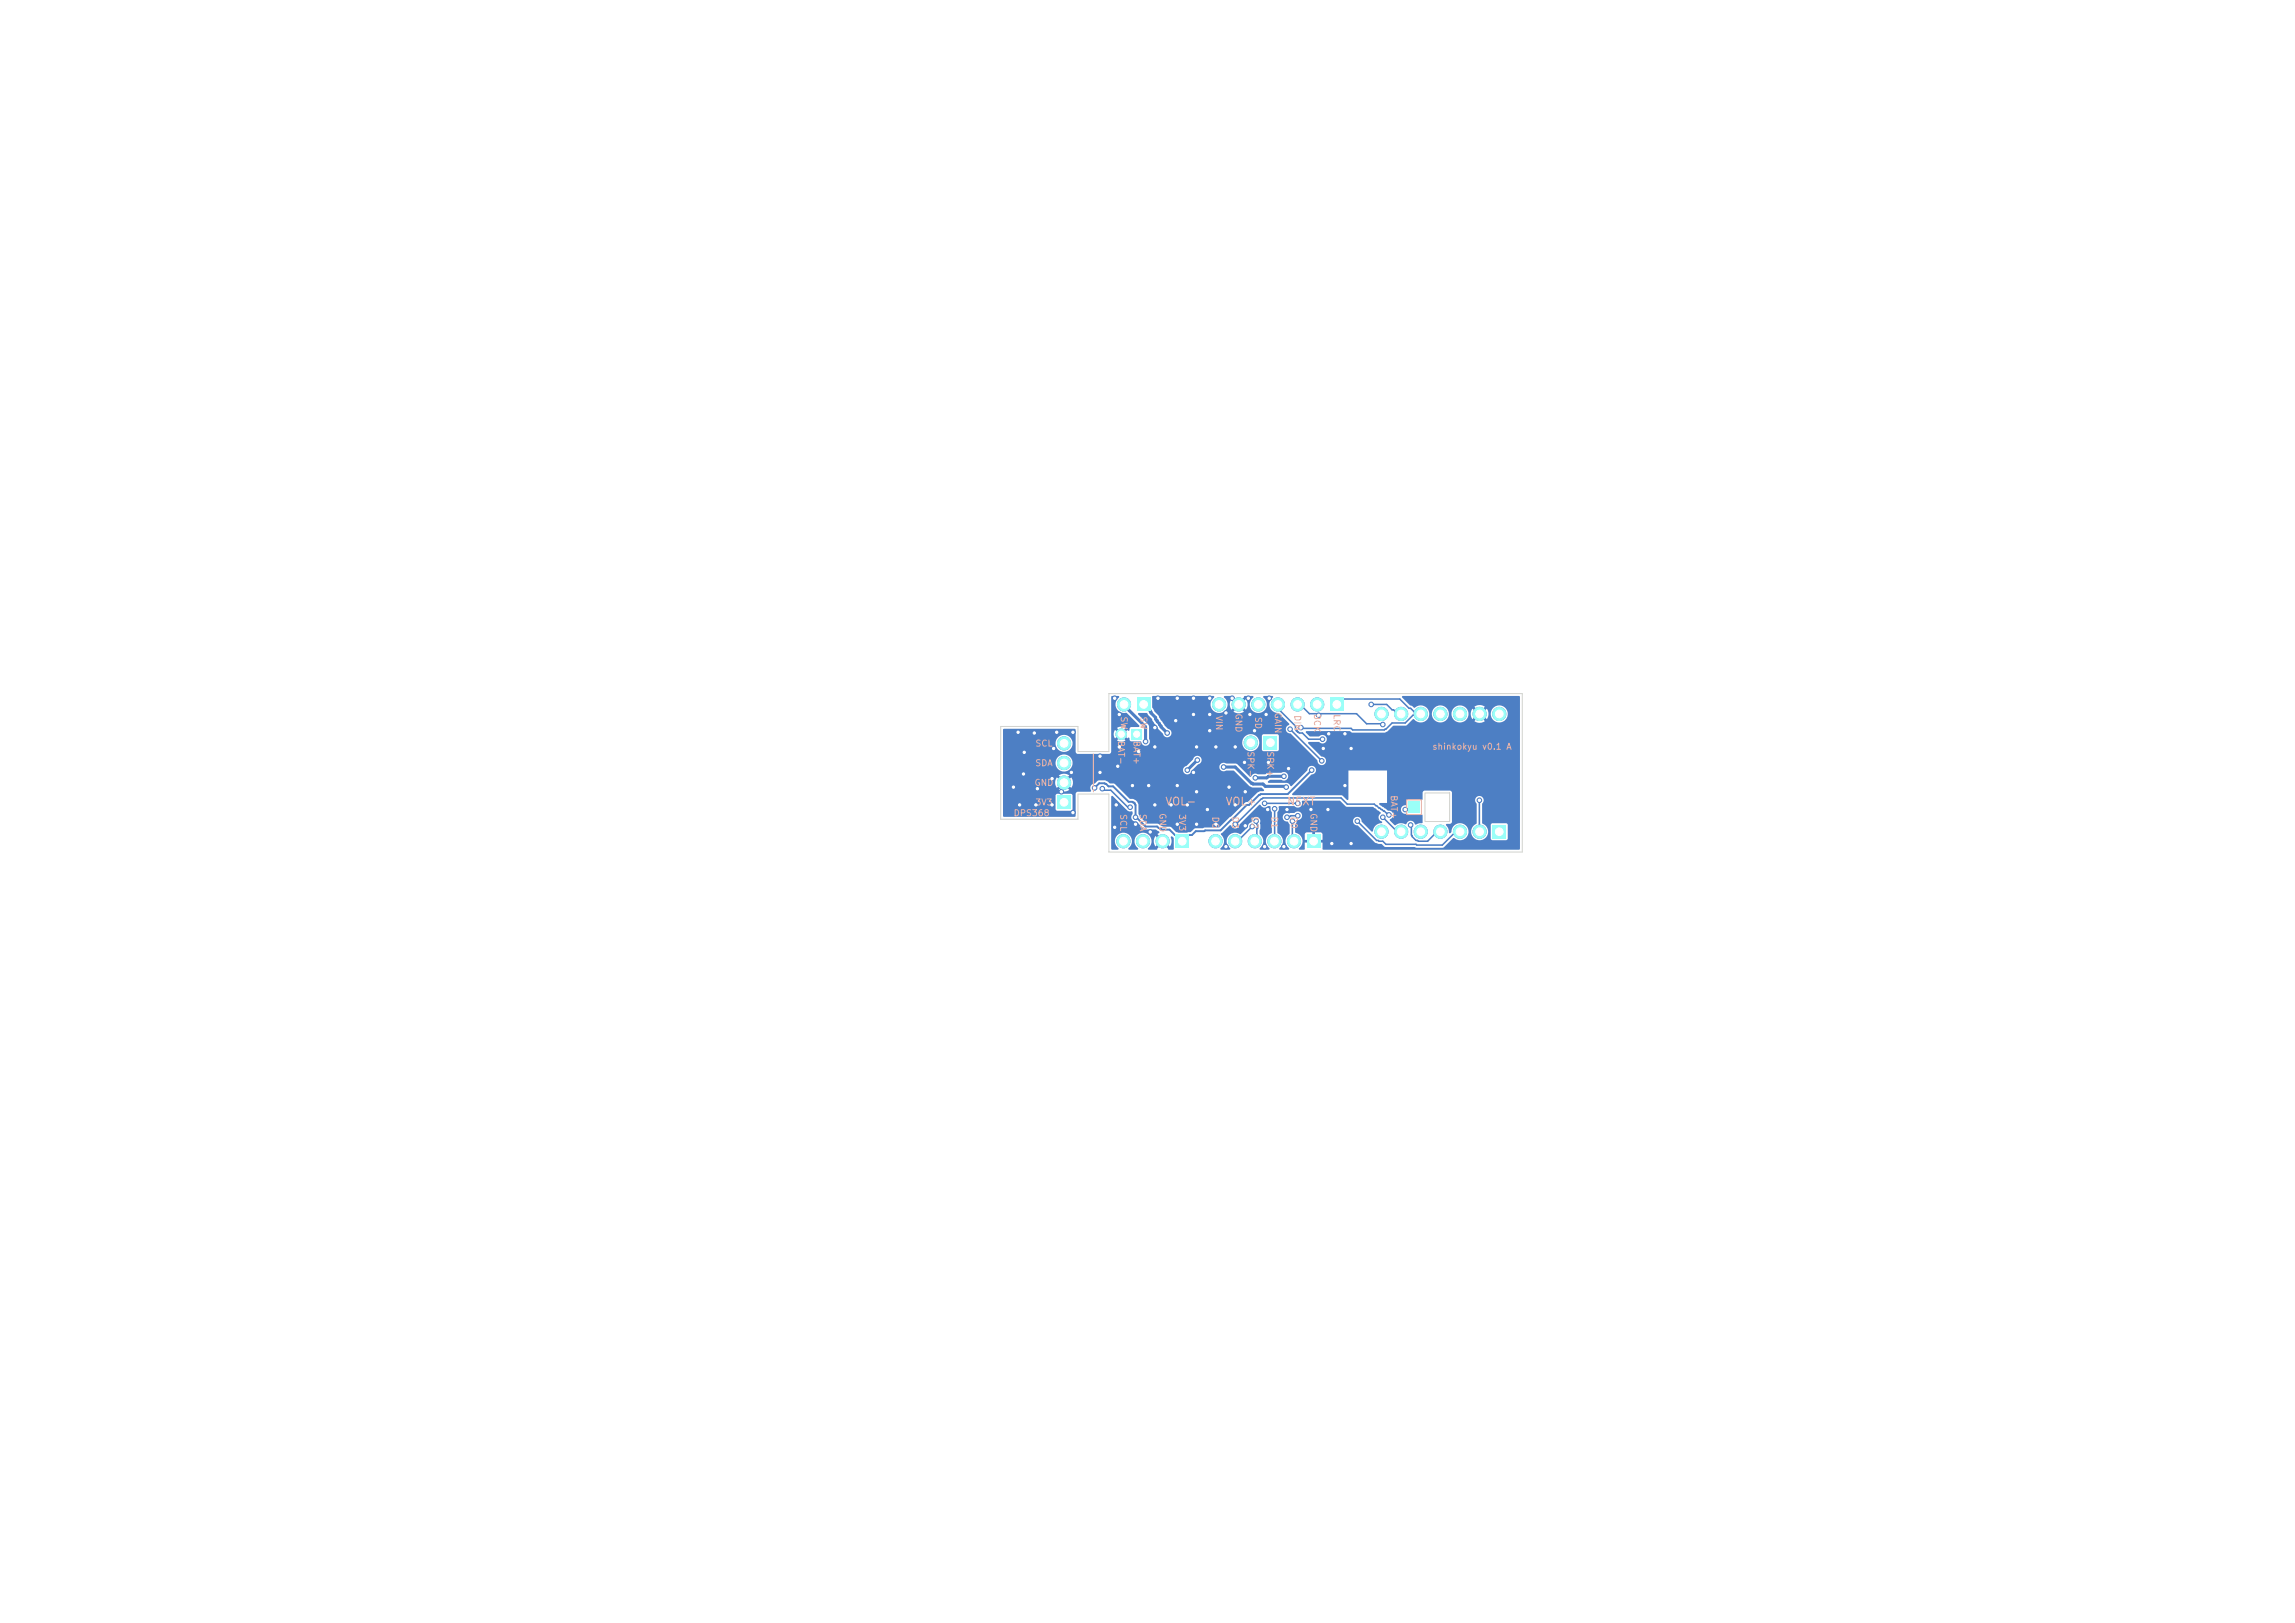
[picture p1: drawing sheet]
<svg xmlns="http://www.w3.org/2000/svg" width="297mm" height="210mm" viewBox="0 0 297 210" stroke-linecap="round" stroke-linejoin="round" font-family="sans-serif">
<defs><g id="words">
<g font-size="1" fill="#e8b2a7">
<text x="150.7" y="104.5">VOL-</text>
<text x="158.5" y="104.5">VOL+</text>
<text x="166.5" y="104.5">NEXT</text>
</g>
<g font-size=".8" fill="#e8b2a7">
<text x="144.5" y="95.8" transform="rotate(90 144.5 95.8)">BAT-</text>
<text x="144.9" y="92.6" transform="rotate(90 144.9 92.6)">SW</text>
<text x="146.5" y="95.8" transform="rotate(90 146.5 95.8)">BAT+</text>
<text x="147.4" y="92.6" transform="rotate(90 147.4 92.6)">SW</text>
<text x="157.2" y="92.5" transform="rotate(90 157.2 92.5)">VIN</text>
<text x="159.7" y="92.3" transform="rotate(90 159.7 92.3)">GND</text>
<text x="162.2" y="92.7" transform="rotate(90 162.2 92.7)">SD</text>
<text x="164.8" y="92.1" transform="rotate(90 164.8 92.1)">GAIN</text>
<text x="167.3" y="92.5" transform="rotate(90 167.3 92.5)">DIN</text>
<text x="169.9" y="92.3" transform="rotate(90 169.9 92.3)">BCK</text>
<text x="172.4" y="92.3" transform="rotate(90 172.4 92.3)">LRC</text>
<text x="133.8" y="101.9">GND</text>
<text x="133.9" y="99.3">SDA</text>
<text x="133.9" y="96.8">SCL</text>
<text x="161.3" y="97.1" transform="rotate(90 161.3 97.1)">SPK-</text>
<text x="163.8" y="97.1" transform="rotate(90 163.8 97.1)">SPK+</text>
<text x="185.3" y="97.2">shinkokyu v0.1 A</text>
<text x="131.1" y="105.8">DPS368</text>
<text x="133.9" y="104.4">3V3</text>
<text x="144.8" y="105.3" transform="rotate(90 144.8 105.3)">SCL</text>
<text x="147.3" y="105.2" transform="rotate(90 147.3 105.2)">SDA</text>
<text x="149.9" y="105.2" transform="rotate(90 149.9 105.2)">GND</text>
<text x="152.4" y="105.3" transform="rotate(90 152.4 105.3)">3V3</text>
<text x="156.7" y="105.6" transform="rotate(90 156.7 105.6)">D6</text>
<text x="159.2" y="105.6" transform="rotate(90 159.2 105.6)">D3</text>
<text x="161.8" y="105.6" transform="rotate(90 161.8 105.6)">D2</text>
<text x="164.3" y="105.6" transform="rotate(90 164.3 105.6)">D1</text>
<text x="166.9" y="105.6" transform="rotate(90 166.9 105.6)">D0</text>
<text x="169.4" y="105.2" transform="rotate(90 169.4 105.2)">GND</text>
<text x="179.8" y="102.8" transform="rotate(90 179.8 102.8)">BAT+</text>
</g>
</g></defs>
<path d="M147.2 90.3h1.7v1.7h-1.7z" fill="#4d7fc4"/>
<circle cx="145.5" cy="91.1" r=".85" fill="#4d7fc4" stroke="#4d7fc4" stroke-width=".13"/>
<path d="M146.4 94.3h1.4v1.4h-1.4z" fill="#4d7fc4"/>
<circle cx="145.1" cy="95" r=".67" fill="#4d7fc4" stroke="#4d7fc4" stroke-width=".13"/>
<path d="M169.2 108h1.7v1.7h-1.7z" fill="#4d7fc4"/>
<g fill="#4d7fc4" stroke="#4d7fc4" stroke-width=".13">
<circle cx="167.5" cy="108.8" r=".85"/>
<circle cx="164.9" cy="108.8" r=".85"/>
<circle cx="162.4" cy="108.8" r=".85"/>
<circle cx="159.8" cy="108.8" r=".85"/>
<circle cx="157.3" cy="108.8" r=".85"/>
</g>
<path d="M152.2 108h1.7v1.7h-1.7z" fill="#4d7fc4"/>
<g fill="#4d7fc4" stroke="#4d7fc4" stroke-width=".13">
<circle cx="150.5" cy="108.8" r=".85"/>
<circle cx="147.9" cy="108.8" r=".85"/>
<circle cx="145.4" cy="108.8" r=".85"/>
</g>
<path d="M163.6 95.3h1.7v1.7h-1.7z" fill="#4d7fc4"/>
<circle cx="161.9" cy="96.1" r=".85" fill="#4d7fc4" stroke="#4d7fc4" stroke-width=".13"/>
<path d="M193.2 106.8h1.7v1.7h-1.7z" fill="#4d7fc4"/>
<g fill="#4d7fc4" stroke="#4d7fc4" stroke-width=".13">
<circle cx="191.5" cy="107.6" r=".85"/>
<circle cx="188.9" cy="107.6" r=".85"/>
<circle cx="186.4" cy="107.6" r=".85"/>
<circle cx="183.9" cy="107.6" r=".85"/>
<circle cx="181.3" cy="107.6" r=".85"/>
<circle cx="178.8" cy="107.6" r=".85"/>
<circle cx="178.8" cy="92.4" r=".85"/>
<circle cx="181.3" cy="92.4" r=".85"/>
<circle cx="183.9" cy="92.4" r=".85"/>
<circle cx="186.4" cy="92.4" r=".85"/>
<circle cx="188.9" cy="92.4" r=".85"/>
<circle cx="191.5" cy="92.4" r=".85"/>
<circle cx="194" cy="92.4" r=".85"/>
</g>
<path d="M136.9 103h1.7v1.7h-1.7z" fill="#4d7fc4"/>
<g fill="#4d7fc4" stroke="#4d7fc4" stroke-width=".13">
<circle cx="137.7" cy="101.3" r=".85"/>
<circle cx="137.7" cy="98.7" r=".85"/>
<circle cx="137.7" cy="96.2" r=".85"/>
</g>
<path d="M172.2 90.3h1.7v1.7h-1.7z" fill="#4d7fc4"/>
<g fill="#4d7fc4" stroke="#4d7fc4" stroke-width=".13">
<circle cx="170.5" cy="91.1" r=".85"/>
<circle cx="167.9" cy="91.1" r=".85"/>
<circle cx="165.4" cy="91.1" r=".85"/>
<circle cx="162.8" cy="91.1" r=".85"/>
<circle cx="160.3" cy="91.1" r=".85"/>
<circle cx="157.8" cy="91.1" r=".85"/>
</g>
<path d="M182.3 103.7h1.5v1.5h-1.5z" fill="#4d7fc4"/>
<g fill="#4d7fc4" stroke="#4d7fc4" stroke-width=".13">
<circle cx="166.2" cy="100.5" r=".3"/>
<circle cx="162.5" cy="100.7" r=".3"/>
<circle cx="151.1" cy="94.8" r=".3"/>
<circle cx="166.5" cy="101.8" r=".3"/>
<circle cx="153.7" cy="99.7" r=".3"/>
<circle cx="181.9" cy="104.7" r=".3"/>
<circle cx="148.3" cy="96" r=".3"/>
<circle cx="158.4" cy="99.2" r=".3"/>
<circle cx="155" cy="98.4" r=".3"/>
<circle cx="149.5" cy="96.7" r=".3"/>
<circle cx="133.9" cy="94.8" r=".3"/>
<circle cx="138.9" cy="94.8" r=".3"/>
<circle cx="144.7" cy="99.1" r=".3"/>
<circle cx="161.1" cy="98.7" r=".3"/>
<circle cx="166.6" cy="104.7" r=".3"/>
<circle cx="144.3" cy="90.4" r=".3"/>
<circle cx="137.4" cy="102.5" r=".3"/>
<circle cx="154.9" cy="102.5" r=".3"/>
<circle cx="157.4" cy="106.7" r=".3"/>
<circle cx="151.6" cy="104.1" r=".3"/>
<circle cx="164.2" cy="98.7" r=".3"/>
<circle cx="138.7" cy="100" r=".3"/>
<circle cx="132" cy="104.1" r=".3"/>
<circle cx="149.9" cy="90.4" r=".3"/>
<circle cx="172.4" cy="109.2" r=".3"/>
<circle cx="174.1" cy="95" r=".3"/>
<circle cx="154.5" cy="100" r=".3"/>
<circle cx="152.4" cy="106.7" r=".3"/>
<circle cx="174.9" cy="109.2" r=".3"/>
<circle cx="147" cy="106.7" r=".3"/>
<circle cx="144.3" cy="107.1" r=".3"/>
<circle cx="157.4" cy="96.7" r=".3"/>
<circle cx="132.6" cy="97.4" r=".3"/>
<circle cx="142.4" cy="97.8" r=".3"/>
<circle cx="158.7" cy="109.5" r=".3"/>
<circle cx="144.9" cy="96.7" r=".3"/>
<circle cx="171.9" cy="104.7" r=".3"/>
<circle cx="154.5" cy="90.4" r=".3"/>
<circle cx="169.7" cy="104.7" r=".3"/>
<circle cx="154.5" cy="92.4" r=".3"/>
<circle cx="131.2" cy="101.8" r=".3"/>
<circle cx="136.2" cy="104.1" r=".3"/>
<circle cx="147.4" cy="97.3" r=".3"/>
<circle cx="154.9" cy="106.7" r=".3"/>
<circle cx="136.8" cy="94.8" r=".3"/>
<circle cx="159.9" cy="104.1" r=".3"/>
<circle cx="162.4" cy="94.5" r=".3"/>
<circle cx="174.9" cy="96.8" r=".3"/>
<circle cx="146.6" cy="101.7" r=".3"/>
<circle cx="149.5" cy="104.1" r=".3"/>
<circle cx="144.5" cy="104.1" r=".3"/>
<circle cx="172" cy="95" r=".3"/>
<circle cx="161.6" cy="90.4" r=".3"/>
<circle cx="152.2" cy="93.3" r=".3"/>
<circle cx="148.9" cy="107.7" r=".3"/>
<circle cx="163.7" cy="109.5" r=".3"/>
<circle cx="134.3" cy="102.1" r=".3"/>
<circle cx="131.8" cy="94.8" r=".3"/>
<circle cx="158.7" cy="92.3" r=".3"/>
<circle cx="144.9" cy="92.4" r=".3"/>
<circle cx="138.9" cy="105.1" r=".3"/>
<circle cx="152.4" cy="101.7" r=".3"/>
<circle cx="149.5" cy="94.1" r=".3"/>
<circle cx="142.4" cy="100" r=".3"/>
<circle cx="159.1" cy="101.8" r=".3"/>
<circle cx="166.8" cy="99.5" r=".3"/>
<circle cx="154.9" cy="96.7" r=".3"/>
<circle cx="159.5" cy="90.4" r=".3"/>
<circle cx="136.2" cy="100.8" r=".3"/>
<circle cx="153.7" cy="104.1" r=".3"/>
<circle cx="164.3" cy="90.4" r=".3"/>
<circle cx="136.4" cy="96.8" r=".3"/>
<circle cx="132.5" cy="100.1" r=".3"/>
<circle cx="164.1" cy="104.7" r=".3"/>
<circle cx="159.9" cy="96.7" r=".3"/>
<circle cx="148.7" cy="101.7" r=".3"/>
<circle cx="163.9" cy="92.4" r=".3"/>
<circle cx="156.6" cy="90.4" r=".3"/>
<circle cx="156.6" cy="92.4" r=".3"/>
<circle cx="161.8" cy="92.4" r=".3"/>
<circle cx="156.6" cy="94.5" r=".3"/>
<circle cx="156.3" cy="104.7" r=".3"/>
<circle cx="134.1" cy="104.1" r=".3"/>
<circle cx="152.4" cy="90.4" r=".3"/>
<circle cx="166.2" cy="109.5" r=".3"/>
<circle cx="174.1" cy="101.7" r=".3"/>
<circle cx="171.3" cy="96.8" r=".3"/>
<circle cx="161.2" cy="102.5" r=".3"/>
<circle cx="161.2" cy="106.8" r=".3"/>
<circle cx="167.3" cy="106.2" r=".3"/>
<circle cx="191.5" cy="103.5" r=".3"/>
<circle cx="165" cy="104.7" r=".3"/>
<circle cx="162.6" cy="106.2" r=".3"/>
<circle cx="166.6" cy="105.7" r=".3"/>
<circle cx="168" cy="105.5" r=".3"/>
<circle cx="175.7" cy="106.2" r=".3"/>
<circle cx="162.1" cy="107" r=".3"/>
<circle cx="182.6" cy="106.7" r=".3"/>
<circle cx="170.7" cy="92.5" r=".3"/>
<circle cx="179" cy="93.8" r=".3"/>
<circle cx="171.2" cy="95.7" r=".3"/>
<circle cx="167" cy="94.4" r=".3"/>
<circle cx="171.1" cy="98.5" r=".3"/>
<circle cx="168.4" cy="94.1" r=".3"/>
<circle cx="177.5" cy="91.1" r=".3"/>
<circle cx="147" cy="105.7" r=".3"/>
<circle cx="169.8" cy="99.7" r=".3"/>
<circle cx="141.7" cy="102" r=".3"/>
<circle cx="146.3" cy="104.5" r=".3"/>
<circle cx="142.7" cy="102.1" r=".3"/>
<circle cx="159.9" cy="106.7" r=".3"/>
<circle cx="179.8" cy="105.5" r=".3"/>
<circle cx="168" cy="104" r=".3"/>
<circle cx="179" cy="105.7" r=".3"/>
<circle cx="163.7" cy="104" r=".3"/>
</g>
<path d="M146.1 91.8v.1l2.2 2.2v1.9M148.9 92l.1 .3 .6 .6v.2l.5 .6 .2 .4 .8 .8M155 98.4l-1.3 1.3M158.4 99.3h1.5l2.1 2.1 .2 .1h1.3l.3 .3h2.6l.1 .1M166.2 100.5h-2l-.2 .2h-1.5M181.9 104.8h.5" fill="none" stroke="#4d7fc4" stroke-width=".4"/>
<g fill="none" stroke="#4d7fc4" stroke-width=".2">
<path d="M165.7 92l2 2v.4l.3 .4 .2 .1h.4l.8 .8h1.8M167 94.4l4.1 4.1M168.7 91.6l.8 .8h6.1l1.3 1.3h2l.1 .1M170.7 92.4v.2M173.8 90.5h7.4l1.2 1.2h.2l.5 .5M177.5 91.2h2l.7 .7h.2l.2 .2M183.1 92.6h-.2l-1 1h-1.7l-1 .9h-4.1l-.2-.2h-6.4l-.1-.1M142.7 102.1l.2 .2h.9l2.2 2.2h.3M162.1 107l-1.5 1.5M162.6 106.3v.2l.2 .3-.1 1.3M163.7 104h4.3M165 104.7v3.4"/>
<path d="M167.3 106.3v1.8M168 105.6h-.9l-.3 .2h-.2M175.7 106.3l2.5 2.5 .8 .1 .4 .4 7.3 .1 1.5-1.5M179 105.8l1.6 1.6M179.8 105.5l-1.9-1.4h-3.5l-.8-.8h-10.1l-.2 .1-3.3 3.3h-.1M182.6 106.8l.1 .1v1.2l.6 .7 .3 .1h1.2l.9-.9M191.5 103.6v3.3"/>
</g>
<path d="M169.8 99.7l-3.1 3.1h-3.5l-.2 .1-1.3 1.3h-.3l-3.4 3.3-3.2 .1-.5 .5h-.4M141.7 102l.6-.6a1.27 1.27 0 0 1 1.2 .4h.6l2 2h.5l.3 .2 .1 .2v1.6h.1l1.2 1.2h1.5l.6 .4h1l.7 .7h.2" fill="none" stroke="#4d7fc4" stroke-width=".25"/>
<g fill="#4d7fc4">
<path d="M129.9 94.3h9.2l.1 .1v1.7h-.4v-.2a1.1 1.1 0 0 0-1.8-.6 1.1 1.1 0 0 0 .3 1.9 1.1 1.1 0 0 0 1.5-1.1h.4v1.2l.2 .2h4.3l.1-.2v-7.1l.1-.1h.8l.1 .1a1.15 1.15 0 0 0-.3 1.5 1.15 1.15 0 0 0 1.3 .6l1.7 1.6-.2 .2h-.9a.3 .3 0 0 0-.2 .4l-.1 .1-.2-.2-.4 .5-.3-.3 .5-.4-.5-.2-.6 .1-.1 .1 .5 .4-.3 .3-.4-.5-.2 .5 .1 .6 .1 .1 .4-.5 .3 .3-.5 .4 .5 .2 .4-.1 .3-.1-.5-.4 .3-.3 .4 .5 .1-.2 .2 .1v.3l.1 .1 1.4 .1a.57 .57 0 0 0 .7 .5 .57 .57 0 0 0 .3-.9v-1.7l-1.4-1.4v-.2h1.1l.7 .7 .1 .3 .7 1 .6 .7a.56 .56 0 0 0 1 .2 .56 .56 0 0 0-.4-.9l-.4-.4-.7-1-.1-.3-.5-.5-.3-.5v-1.5h7.9l.1 .1a1.12 1.12 0 0 0-.1 1.7 1.12 1.12 0 0 0 1.6 0 1.12 1.12 0 0 0-.2-1.7l.1-.1h1.1l.5 .6-.3 .2-.4-.4h-.1a1.14 1.14 0 0 0 .1 1.3l.4-.4 .3 .2-.5 .5h.1a1.14 1.14 0 0 0 1.3 0l-.5-.5 .3-.2 .4 .4h.1a1.14 1.14 0 0 0-.1-1.3l-.4 .4-.3-.2 .6-.6h1l.1 .1a1.12 1.12 0 0 0-.2 1.7 1.12 1.12 0 0 0 1.7 0 1.12 1.12 0 0 0-.2-1.7l.1-.1h1l.2 .1a1.14 1.14 0 0 0-.5 1.3 1.14 1.14 0 0 0 1.2 .8l1.3 1.3v.2a.58 .58 0 0 0-.4 .7 .58 .58 0 0 0 .6 .4l.3 .3h-1.8l-.2-.2h-1.8l-.2 .2v.8h-.3l-.1-.2a1.1 1.1 0 0 0-1.8-.5 1.1 1.1 0 0 0 .3 1.8 1.1 1.1 0 0 0 1.6-1.1h.3v1l.2 .2h1.8l.2-.2v-1.8h1.8l3.1 3.1h-14.9v-.2a.57 .57 0 0 0-.6-.3 .57 .57 0 0 0-.5 .5l-.4 .3h-15.2a1.1 1.1 0 0 0-1.7-.8 1.1 1.1 0 0 0 0 1.9 1.1 1.1 0 0 0 1.7-.9v-.2h15.2l-.4 .5a.57 .57 0 0 0-.5 .6 .57 .57 0 0 0 .5 .5 .57 .57 0 0 0 .6-.5l.8-.8 .4-.2 .1-.4h14.9l.1 .1a.57 .57 0 0 0 .5 .6 .57 .57 0 0 0 .6-.6 .57 .57 0 0 0-.6-.5l-1.7-1.8 .1-.1h1.3a.57 .57 0 0 0 .8 0 .57 .57 0 0 0 0-.8 .57 .57 0 0 0-.8 .1h-1.2l-.5-.5v-.1l.1-.1h5.6l.3 .2h4.2l.4-.2 .7-.7h1.7l.9-.9a1.15 1.15 0 0 0 1.4 .4 1.15 1.15 0 0 0 .6-1.3 1.16 1.16 0 0 0-1.9-.5l-.5-.3-1-1v-.2h15.1l.1 .1v2.1h-1.6a1.1 1.1 0 0 0-1.1-1 1.1 1.1 0 0 0-1.1 1h-.3l-.2-.6-.5 .5-.2-.3 .5-.4a1.14 1.14 0 0 0-1.4 0l.5 .4-.3 .3-.4-.5-.3 .6h-.3v-.2a1.1 1.1 0 0 0-1.1-.8 1.1 1.1 0 0 0-1.1 1h-.3v-.2a1.1 1.1 0 0 0-1.8-.6 1.1 1.1 0 0 0 .3 1.9 1.1 1.1 0 0 0 1.5-1.1h.3v.2a1.1 1.1 0 0 0 1.2 1 1.1 1.1 0 0 0 1-1.2h.3l.1 .3 .2 .5 .4-.5 .3 .2-.5 .5 .1 .1a1.14 1.14 0 0 0 1.3-.1l-.5-.5 .2-.2 .5 .5 .2-.5v-.3h.3a1.1 1.1 0 0 0 1.1 1.2 1.1 1.1 0 0 0 1.1-1.2h1.6v14.4h-1.6l-.2-.2h-1.8l-.2 .2v.8h-.3a1.52 1.52 0 0 0-.8-1v-2.5a.57 .57 0 0 0 0-.8 .57 .57 0 0 0-.8 0 .57 .57 0 0 0 .1 .8v2.6a1.11 1.11 0 0 0-.7 1.3 1.11 1.11 0 0 0 1.3 .8 1.11 1.11 0 0 0 .9-1.2h.3v1l.2 .2h1.8l.2-.2v-1.8h1.6v3.2h-.1h-25.3l-.2-.1 .1-.8h-.7v-.3h.7l-.1-.8-.2-.2h-.7v.7h-.4v-.7h-.8l-.1 .2v.8h.6v.3h-.6l-.1 .9h-.6h-.1a1.2 1.2 0 0 0 0-1.9l-.5-.3v-1l.2-.2a.32 .32 0 0 1 0-.4 .32 .32 0 0 1 .4 0 .57 .57 0 0 0 .2-.9 .57 .57 0 0 0-.9 0h-.6a.59 .59 0 0 0-.9 .4 .59 .59 0 0 0 .7 .7l.2 .4v1.1a1.21 1.21 0 0 0-.1 2l-.1 .1h-1l-.2-.1a1.14 1.14 0 0 0-.2-2v-2.7l.2-.4v-.3l.1-.1h1.9a.59 .59 0 0 0 .8 .1 .59 .59 0 0 0 .2-.7l.1-.1h4.8l.8 .8h3.5l1 .8a.67 .67 0 0 0-.3 .6 .67 .67 0 0 0 .5 .6l-.1 .1a1.26 1.26 0 0 0-1.2 1.1h-.1l-1.3-1.3a.57 .57 0 0 0-.5-.6 .57 .57 0 0 0-.6 .6 .57 .57 0 0 0 .6 .5l2.2 2.2 .5 .2h.4l.5 .4 7.4 .1 1.5-1.3a1.11 1.11 0 0 0 1.7-.3 1.11 1.11 0 0 0-.8-1.6 1.11 1.11 0 0 0-1.3 1.2l-.2 .1-.1-.1a1.3 1.3 0 0 0-.4-1l.1-.1h.5l.2-.3v-3.7l-.2-.3h-3.4l-.2 .3-.1 .9h-1.8l-.2 .1v.5l-.1 .1a.55 .55 0 0 0-.6 .6 .55 .55 0 0 0 .6 .5l.3 .2 1.9-.1v1.1l-.8 .2-.2-.1a.57 .57 0 0 0-.6-.4 .57 .57 0 0 0-.5 .4 1.47 1.47 0 0 0-1.5 .2l-.6-.6v-.2a.58 .58 0 0 0 .4-.8 .58 .58 0 0 0-.7-.3l-1-.7a.16 .16 0 0 1-.1-.1 .16 .16 0 0 1 .1-.2h.9v-4.2h-5v3.7l-.1 .1-.8-.6h-6.3l-.1-.2 2.5-2.5a.57 .57 0 0 0 .6-.6 .57 .57 0 0 0-.6-.5 .57 .57 0 0 0-.5 .6l-2.1 2-.6-.4h-2.3l-.1-.1 .3-.3h1.5a.56 .56 0 0 0 .8-.5 .56 .56 0 0 0-.9-.4h-1.7l-.4 .2h-1a.55 .55 0 0 0-.8 .2l-.2 .1-1.7-1.7h-1.4a.56 .56 0 0 0-.8 .5 .56 .56 0 0 0 .9 .4h.9l2.1 2 .4 .2h1.1l.4 .3v.1l-.9 .2-1.2 1.2-.4 .1-3.3 3.3-3.1 .1-.6 .5h-.5h-1.4l-.7-.7h-1l-.7-.4-1.4-.1-.9-.8-.2-.3v-1.3l-.1-.4-.5-.3-.5-.1-2-1.9h-.6l-.6-.4h-.8l-.3 .2h-3l-.3-.6-.4 .5-.3-.3 .5-.5h-.1a1.14 1.14 0 0 0-1.3 0l.5 .5-.3 .3-.4-.5-.1 .1a1.14 1.14 0 0 0 .1 1.3l.4-.5 .3 .2-.5 .5 .1 .1a1.14 1.14 0 0 0 1.3-.1l-.5-.5 .3-.2 .4 .5 .2-.5 .1-.3h3l-.2 .2a.6 .6 0 0 0-.5 .3 .6 .6 0 0 0 0 .6l-.1 .1-1.7 .1-.2 .1v.3h-.4l-.2-.2h-1.8l-.2 .2v1.8l.2 .2 1.9-.1 .1-1.9h.4l-.1 2.8h-9.2l-.1-.1z"/>
<path d="M158 107.8l1.2-1a.61 .61 0 0 0 .7 .4 .61 .61 0 0 0 .5-.5l2.6-2.6a.72 .72 0 0 0 1 .3l.1-.1 .3 .1a.75 .75 0 0 0 .2 .7v2.6a1.2 1.2 0 0 0-.3 2.1l-.1 .1h-1.1h-.1a1.2 1.2 0 0 0 .1-1.9v-1.4a.59 .59 0 0 0-.4-.9 .59 .59 0 0 0-.7 .7 .67 .67 0 0 0-.5 .6l-.9 .9a1.15 1.15 0 0 0-1.5 .1 1.15 1.15 0 0 0-.2 1.4l.3 .3v.2h-1.2h-.1a1.28 1.28 0 0 0 .1-2z"/>
<path d="M151.5 108.3l.2-.1 .2 .3v1.4h-.7l-.5-.6 .2-.2 .5 .4a1.49 1.49 0 0 0 .1-1.2z"/>
<path d="M143.8 103h.2l1.7 1.7a.7 .7 0 0 0 .8 .3l.1 .3a.6 .6 0 0 0-.1 .7 .6 .6 0 0 0 .6 .3l1 1h1.5l.4 .3v.2l-.2 .1 .5 .5-.3 .2-.5-.4a1.14 1.14 0 0 0 0 1.3l.5-.4 .3 .2-.6 .6h-1h-.2a1.2 1.2 0 0 0 .1-1.9 1.12 1.12 0 0 0-1.6 .2 1.12 1.12 0 0 0 .3 1.6l-.1 .1h-1.1h-.1a1.2 1.2 0 0 0 0-1.9 1.12 1.12 0 0 0-1.5 .2 1.12 1.12 0 0 0 .3 1.6l-.2 .1h-.7l-.1-.1z"/>
</g>
<path d="M141.5 97.6v4.9" fill="none" stroke="#e8b2a7" stroke-width=".15"/>
<path d="M182.1 103.5h1.9v1.9h-1.9z" fill="none" stroke="#e8b2a7" stroke-width=".13"/>
<path d="M147.2 90.3h1.7v1.7h-1.7z" fill="#9afff8"/>
<circle cx="145.5" cy="91.1" r=".85" fill="#9afff8" stroke="#9afff8" stroke-width=".13"/>
<path d="M146.4 94.3h1.4v1.4h-1.4z" fill="#9afff8"/>
<circle cx="145.1" cy="95" r=".67" fill="#9afff8" stroke="#9afff8" stroke-width=".13"/>
<path d="M169.2 108h1.7v1.7h-1.7z" fill="#9afff8"/>
<g fill="#9afff8" stroke="#9afff8" stroke-width=".13">
<circle cx="167.5" cy="108.8" r=".85"/>
<circle cx="164.9" cy="108.8" r=".85"/>
<circle cx="162.4" cy="108.8" r=".85"/>
<circle cx="159.8" cy="108.8" r=".85"/>
<circle cx="157.3" cy="108.8" r=".85"/>
</g>
<path d="M152.2 108h1.7v1.7h-1.7z" fill="#9afff8"/>
<g fill="#9afff8" stroke="#9afff8" stroke-width=".13">
<circle cx="150.5" cy="108.8" r=".85"/>
<circle cx="147.9" cy="108.8" r=".85"/>
<circle cx="145.4" cy="108.8" r=".85"/>
</g>
<path d="M163.6 95.3h1.7v1.7h-1.7z" fill="#9afff8"/>
<circle cx="161.9" cy="96.1" r=".85" fill="#9afff8" stroke="#9afff8" stroke-width=".13"/>
<path d="M193.2 106.8h1.7v1.7h-1.7z" fill="#9afff8"/>
<g fill="#9afff8" stroke="#9afff8" stroke-width=".13">
<circle cx="191.5" cy="107.6" r=".85"/>
<circle cx="188.9" cy="107.6" r=".85"/>
<circle cx="186.4" cy="107.6" r=".85"/>
<circle cx="183.9" cy="107.6" r=".85"/>
<circle cx="181.3" cy="107.6" r=".85"/>
<circle cx="178.8" cy="107.6" r=".85"/>
<circle cx="178.8" cy="92.4" r=".85"/>
<circle cx="181.3" cy="92.4" r=".85"/>
<circle cx="183.9" cy="92.4" r=".85"/>
<circle cx="186.4" cy="92.4" r=".85"/>
<circle cx="188.9" cy="92.4" r=".85"/>
<circle cx="191.5" cy="92.4" r=".85"/>
<circle cx="194" cy="92.4" r=".85"/>
</g>
<path d="M136.9 103h1.7v1.7h-1.7z" fill="#9afff8"/>
<g fill="#9afff8" stroke="#9afff8" stroke-width=".13">
<circle cx="137.7" cy="101.3" r=".85"/>
<circle cx="137.7" cy="98.7" r=".85"/>
<circle cx="137.7" cy="96.2" r=".85"/>
</g>
<path d="M172.2 90.3h1.7v1.7h-1.7z" fill="#9afff8"/>
<g fill="#9afff8" stroke="#9afff8" stroke-width=".13">
<circle cx="170.5" cy="91.1" r=".85"/>
<circle cx="167.9" cy="91.1" r=".85"/>
<circle cx="165.4" cy="91.1" r=".85"/>
<circle cx="162.8" cy="91.1" r=".85"/>
<circle cx="160.3" cy="91.1" r=".85"/>
<circle cx="157.8" cy="91.1" r=".85"/>
</g>
<path d="M182.3 103.7h1.5v1.5h-1.5z" fill="#9afff8"/>
<path d="M129.5 94h10v3.3h4v-7.5h53.5v20.5h-53.5v-7.5h-4v3.2h-10zM184.4 102.6h3.2v3.7h-3.2z" fill="none" stroke="#d0d2cd" stroke-width=".13"/>
<g fill="#fff" stroke="#fff" stroke-width=".13">
<circle cx="166.2" cy="100.4" r=".15"/>
<circle cx="162.5" cy="100.6" r=".15"/>
<circle cx="151.1" cy="94.9" r=".15"/>
<circle cx="166.5" cy="101.9" r=".15"/>
<circle cx="153.7" cy="99.6" r=".15"/>
<circle cx="181.9" cy="104.7" r=".15"/>
<circle cx="148.3" cy="95.9" r=".15"/>
<circle cx="158.4" cy="99.2" r=".15"/>
<circle cx="155" cy="98.4" r=".15"/>
<circle cx="149.5" cy="96.6" r=".15"/>
<circle cx="133.9" cy="94.9" r=".15"/>
<circle cx="138.9" cy="94.7" r=".15"/>
<circle cx="144.7" cy="99.2" r=".15"/>
<circle cx="161.1" cy="98.6" r=".15"/>
<circle cx="166.6" cy="104.7" r=".15"/>
<circle cx="144.3" cy="90.4" r=".15"/>
<circle cx="137.4" cy="102.5" r=".15"/>
<circle cx="154.9" cy="102.4" r=".15"/>
<circle cx="157.4" cy="106.6" r=".15"/>
<circle cx="151.6" cy="104.1" r=".15"/>
<circle cx="164.2" cy="98.6" r=".15"/>
<circle cx="138.7" cy="99.9" r=".15"/>
<circle cx="132" cy="104.2" r=".15"/>
<circle cx="149.9" cy="90.3" r=".15"/>
<circle cx="172.4" cy="109.2" r=".15"/>
<circle cx="174.1" cy="94.9" r=".15"/>
<circle cx="154.5" cy="99.9" r=".15"/>
<circle cx="152.4" cy="106.6" r=".15"/>
<circle cx="174.9" cy="109.1" r=".15"/>
<circle cx="147" cy="106.6" r=".15"/>
<circle cx="144.3" cy="107.1" r=".15"/>
<circle cx="157.4" cy="96.6" r=".15"/>
<circle cx="132.6" cy="97.3" r=".15"/>
<circle cx="142.4" cy="97.9" r=".15"/>
<circle cx="158.7" cy="109.6" r=".15"/>
<circle cx="144.9" cy="96.6" r=".15"/>
<circle cx="171.9" cy="104.7" r=".15"/>
<circle cx="154.5" cy="90.3" r=".15"/>
<circle cx="169.7" cy="104.8" r=".15"/>
<circle cx="154.5" cy="92.5" r=".15"/>
<circle cx="131.2" cy="101.9" r=".15"/>
<circle cx="136.2" cy="104.1" r=".15"/>
<circle cx="147.4" cy="97.2" r=".15"/>
<circle cx="154.9" cy="106.6" r=".15"/>
<circle cx="136.8" cy="94.7" r=".15"/>
<circle cx="159.9" cy="104.1" r=".15"/>
<circle cx="162.4" cy="94.6" r=".15"/>
<circle cx="174.9" cy="96.9" r=".15"/>
<circle cx="146.6" cy="101.6" r=".15"/>
<circle cx="149.5" cy="104.1" r=".15"/>
<circle cx="144.5" cy="104.1" r=".15"/>
<circle cx="172" cy="94.9" r=".15"/>
<circle cx="161.6" cy="90.3" r=".15"/>
<circle cx="152.2" cy="93.2" r=".15"/>
<circle cx="148.9" cy="107.6" r=".15"/>
<circle cx="163.7" cy="109.6" r=".15"/>
<circle cx="134.3" cy="102.1" r=".15"/>
<circle cx="131.8" cy="94.7" r=".15"/>
<circle cx="158.7" cy="92.2" r=".15"/>
<circle cx="144.9" cy="92.4" r=".15"/>
<circle cx="138.9" cy="105.1" r=".15"/>
<circle cx="152.4" cy="101.6" r=".15"/>
<circle cx="149.5" cy="94.2" r=".15"/>
<circle cx="142.4" cy="99.9" r=".15"/>
<circle cx="159.1" cy="101.9" r=".15"/>
<circle cx="166.8" cy="99.5" r=".15"/>
<circle cx="154.9" cy="96.6" r=".15"/>
<circle cx="159.5" cy="90.3" r=".15"/>
<circle cx="136.2" cy="100.7" r=".15"/>
<circle cx="153.7" cy="104.2" r=".15"/>
<circle cx="164.3" cy="90.3" r=".15"/>
<circle cx="136.4" cy="96.9" r=".15"/>
<circle cx="132.5" cy="100.2" r=".15"/>
<circle cx="164.1" cy="104.7" r=".15"/>
<circle cx="159.9" cy="96.6" r=".15"/>
<circle cx="148.7" cy="101.6" r=".15"/>
<circle cx="163.9" cy="92.4" r=".15"/>
<circle cx="156.6" cy="90.3" r=".15"/>
<circle cx="156.6" cy="92.4" r=".15"/>
<circle cx="161.8" cy="92.5" r=".15"/>
<circle cx="156.6" cy="94.6" r=".15"/>
<circle cx="156.3" cy="104.7" r=".15"/>
<circle cx="134.1" cy="104.2" r=".15"/>
<circle cx="152.4" cy="90.3" r=".15"/>
<circle cx="166.2" cy="109.6" r=".15"/>
<circle cx="174.1" cy="101.6" r=".15"/>
<circle cx="171.3" cy="96.9" r=".15"/>
<circle cx="161.2" cy="102.4" r=".15"/>
<circle cx="161.2" cy="106.9" r=".15"/>
<circle cx="167.3" cy="106.3" r=".15"/>
<circle cx="191.5" cy="103.6" r=".15"/>
<circle cx="165" cy="104.6" r=".15"/>
<circle cx="162.6" cy="106.3" r=".15"/>
<circle cx="166.6" cy="105.7" r=".15"/>
<circle cx="168" cy="105.6" r=".15"/>
<circle cx="175.7" cy="106.3" r=".15"/>
<circle cx="162.1" cy="106.9" r=".15"/>
<circle cx="182.6" cy="106.7" r=".15"/>
<circle cx="170.7" cy="92.6" r=".15"/>
<circle cx="179" cy="93.7" r=".15"/>
<circle cx="171.2" cy="95.6" r=".15"/>
<circle cx="167" cy="94.3" r=".15"/>
<circle cx="171.1" cy="98.5" r=".15"/>
<circle cx="168.4" cy="94.2" r=".15"/>
<circle cx="177.5" cy="91.2" r=".15"/>
<circle cx="147" cy="105.8" r=".15"/>
<circle cx="169.8" cy="99.6" r=".15"/>
<circle cx="141.7" cy="101.9" r=".15"/>
<circle cx="146.3" cy="104.4" r=".15"/>
<circle cx="142.7" cy="102.1" r=".15"/>
<circle cx="159.9" cy="106.6" r=".15"/>
<circle cx="179.8" cy="105.5" r=".15"/>
<circle cx="168" cy="103.9" r=".15"/>
<circle cx="179" cy="105.7" r=".15"/>
<circle cx="163.7" cy="104" r=".15"/>
<circle cx="148" cy="91.2" r=".5"/>
<circle cx="145.5" cy="91.2" r=".5"/>
<circle cx="147.1" cy="95" r=".4"/>
<circle cx="145.1" cy="95" r=".4"/>
<circle cx="170" cy="108.9" r=".5"/>
<circle cx="167.5" cy="108.9" r=".5"/>
<circle cx="164.9" cy="108.9" r=".5"/>
<circle cx="162.4" cy="108.9" r=".5"/>
<circle cx="159.8" cy="108.9" r=".5"/>
<circle cx="157.3" cy="108.9" r=".5"/>
<circle cx="153" cy="108.9" r=".5"/>
<circle cx="150.5" cy="108.9" r=".5"/>
<circle cx="147.9" cy="108.9" r=".5"/>
<circle cx="145.4" cy="108.9" r=".5"/>
<circle cx="164.4" cy="96.1" r=".5"/>
<circle cx="161.9" cy="96.1" r=".5"/>
<circle cx="194" cy="107.6" r=".5"/>
<circle cx="191.5" cy="107.6" r=".5"/>
<circle cx="188.9" cy="107.6" r=".5"/>
<circle cx="186.4" cy="107.6" r=".5"/>
<circle cx="183.9" cy="107.6" r=".5"/>
<circle cx="181.3" cy="107.6" r=".5"/>
<circle cx="178.8" cy="107.6" r=".5"/>
<circle cx="178.8" cy="92.4" r=".5"/>
<circle cx="181.3" cy="92.4" r=".5"/>
<circle cx="183.9" cy="92.4" r=".5"/>
<circle cx="186.4" cy="92.4" r=".5"/>
<circle cx="188.9" cy="92.4" r=".5"/>
<circle cx="191.5" cy="92.4" r=".5"/>
<circle cx="194" cy="92.4" r=".5"/>
<circle cx="137.7" cy="103.8" r=".5"/>
<circle cx="137.7" cy="101.3" r=".5"/>
<circle cx="137.7" cy="98.7" r=".5"/>
<circle cx="137.7" cy="96.2" r=".5"/>
<circle cx="173" cy="91.2" r=".5"/>
<circle cx="170.5" cy="91.2" r=".5"/>
<circle cx="167.9" cy="91.2" r=".5"/>
<circle cx="165.4" cy="91.2" r=".5"/>
<circle cx="162.8" cy="91.2" r=".5"/>
<circle cx="160.3" cy="91.2" r=".5"/>
<circle cx="157.8" cy="91.2" r=".5"/>
</g>
<use href="#words"/>
</svg>
